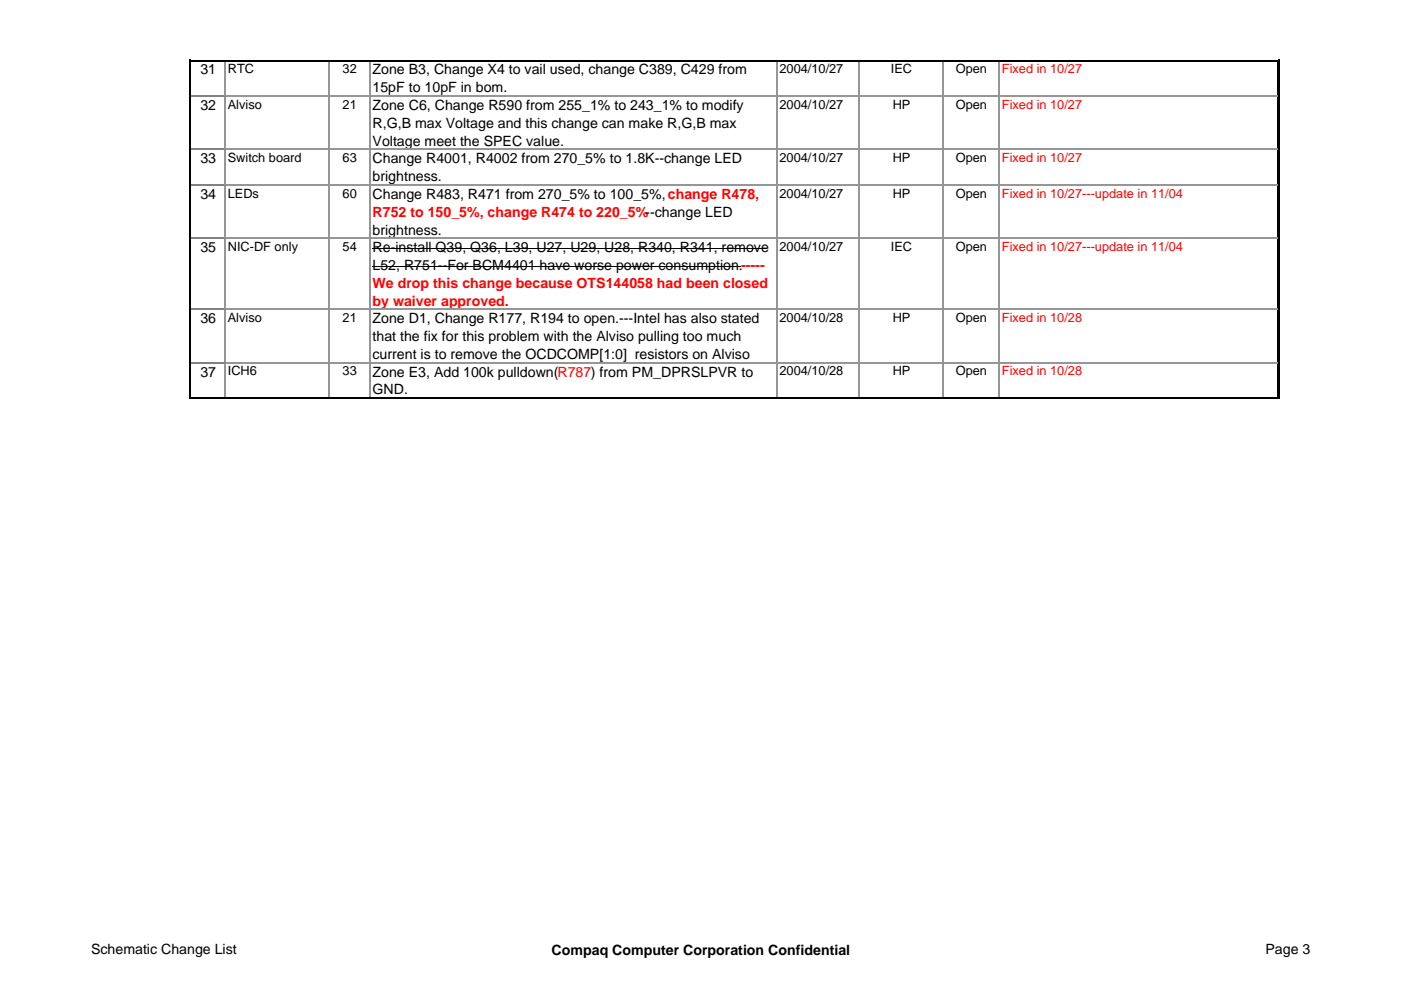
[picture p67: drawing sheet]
<svg xmlns="http://www.w3.org/2000/svg" width="297mm" height="210mm" viewBox="0 0 297 210" stroke-linecap="round" stroke-linejoin="round" font-family="sans-serif">
<defs><g id="words">
<g font-size="3">
<text x="42.5" y="15.8">31</text>
<text x="79" y="15.8">Zone B3, Change X4 to vail used, change C389, C429 from</text>
<text x="42.5" y="23.3">32</text>
<text x="79" y="19.6">15pF to 10pF in bom.</text>
<text x="79" y="23.3">Zone C6, Change R590 from 255_1% to 243_1% to modify</text>
<text x="79" y="27.1">R,G,B max Voltage and this change can make R,G,B max</text>
<text x="42.5" y="34.6">33</text>
<text x="79" y="30.9">Voltage meet the SPEC value.</text>
<text x="79" y="34.6">Change R4001, R4002 from 270_5% to 1.8K--change LED</text>
<text x="79" y="38.4">brightness.</text>
<text x="42.5" y="42.2">34</text>
<text x="79" y="42.2">Change R483, R471 from 270_5% to 100_5%,change R478,</text>
<text x="42.5" y="53.5">35</text>
<text x="79" y="49.8">brightness.</text>
<text x="79" y="53.5">Re-install Q39, Q36, L39, U27, U29, U28, R340, R341, remove</text>
<text x="79" y="57.3">L52, R751--For BCM4401 have worse power consumption.-----</text>
<text x="42.5" y="68.5">36</text>
<text x="79" y="68.5">Zone D1, Change R177, R194 to open.---Intel has also stated</text>
<text x="79" y="72.3">that the fix for this problem with the Alviso pulling too much</text>
<text x="79" y="76.1">current is to remove the OCDCOMP[1:0] resistors on Alviso</text>
<text x="42.5" y="79.8">37</text>
<text x="79" y="79.8">Zone E3, Add 100k pulldown(R787) from PM_DPRSLPVR to</text>
<text x="79" y="83.6">GND.</text>
<text x="19.3" y="202.3">Schematic Change List</text>
<text x="117" y="202.6">Compaq Computer Corporation Confidential</text>
<text x="268.3" y="202.3">Page 3</text>
</g>
<g font-size="3" fill="#f00">
<text x="79" y="46">R752 to 150_5%, change R474 to 220_5%--change LED</text>
<text x="79" y="61.1">We drop this change because OTS144058 had been closed</text>
<text x="79" y="64.9">by waiver approved.</text>
</g>
<g font-size="2.7">
<text x="48.3" y="15.5">RTC</text>
<text x="72.6" y="15.5">32</text>
<text x="165.3" y="15.5">2004/10/27</text>
<text x="188.9" y="15.5">IEC</text>
<text x="202.6" y="15.5">Open</text>
<text x="48.3" y="23.1">Alviso</text>
<text x="72.6" y="23.1">21</text>
<text x="165.3" y="23.1">2004/10/27</text>
<text x="189.3" y="23.1">HP</text>
<text x="202.6" y="23.1">Open</text>
<text x="48.3" y="34.4">Switch board</text>
<text x="72.6" y="34.4">63</text>
<text x="165.3" y="34.4">2004/10/27</text>
<text x="189.3" y="34.4">HP</text>
<text x="202.6" y="34.4">Open</text>
<text x="48.3" y="41.9">LEDs</text>
<text x="72.6" y="41.9">60</text>
<text x="165.3" y="41.9">2004/10/27</text>
<text x="189.3" y="41.9">HP</text>
<text x="202.6" y="41.9">Open</text>
<text x="48.3" y="53.2">NIC-DF only</text>
<text x="72.6" y="53.2">54</text>
<text x="165.3" y="53.2">2004/10/27</text>
<text x="188.9" y="53.2">IEC</text>
<text x="202.6" y="53.2">Open</text>
<text x="48.3" y="68.3">Alviso</text>
<text x="72.6" y="68.3">21</text>
<text x="165.3" y="68.3">2004/10/28</text>
<text x="189.3" y="68.3">HP</text>
<text x="202.6" y="68.3">Open</text>
<text x="48.3" y="79.6">ICH6</text>
<text x="72.6" y="79.6">33</text>
<text x="165.3" y="79.6">2004/10/28</text>
<text x="189.3" y="79.6">HP</text>
<text x="202.6" y="79.6">Open</text>
</g>
<g font-size="2.7" fill="#f00">
<text x="212.4" y="15.5">Fixed in 10/27</text>
<text x="212.4" y="23.1">Fixed in 10/27</text>
<text x="212.4" y="34.4">Fixed in 10/27</text>
<text x="212.4" y="41.9">Fixed in 10/27---update in 11/04</text>
<text x="212.4" y="53.2">Fixed in 10/27---update in 11/04</text>
<text x="212.4" y="68.3">Fixed in 10/28</text>
<text x="212.4" y="79.6">Fixed in 10/28</text>
</g>
</g></defs>
<path d="M40.4 13v71.6M79 52.8h83.7M79 56.6h78.1" fill="none" stroke="#000" stroke-width=".21"/>
<path d="M40.5 20.4h7.4M40.5 31.7h7.4M40.5 39.2h7.4M40.5 50.5h7.4M40.5 65.6h7.4M40.5 76.9h7.4M40.5 84.4h7.4" fill="none" stroke="#808080" stroke-width=".3"/>
<g fill="none" stroke="#969696" stroke-width=".3">
<path d="M47.8 13v7.2M69.7 13v71.6M78.4 13v71.6M164.7 13v71.6M182.2 13v71.6M199.9 13v71.6M211.9 13v71.6M47.8 20.5v11M47.8 31.8v7.3M47.8 39.4v11M47.9 20.4h222.9M47.9 31.7h222.9"/>
<path d="M47.9 39.2h222.9M47.8 50.7v14.7M47.9 50.5h222.9M47.8 65.7v11.1M47.8 77v7.3M47.9 65.6h222.9M47.9 76.9h222.9M47.9 84.4h222.9"/>
</g>
<path d="M270.8 13h.4v71.6h-.4z" fill="#000"/>
<path d="M40.1 12.8h231.1M40.2 12.7v71.9M271.1 12.7v71.9M40.1 84.4h231.1" fill="none" stroke="#000" stroke-width=".3"/>
<use href="#words"/>
</svg>
